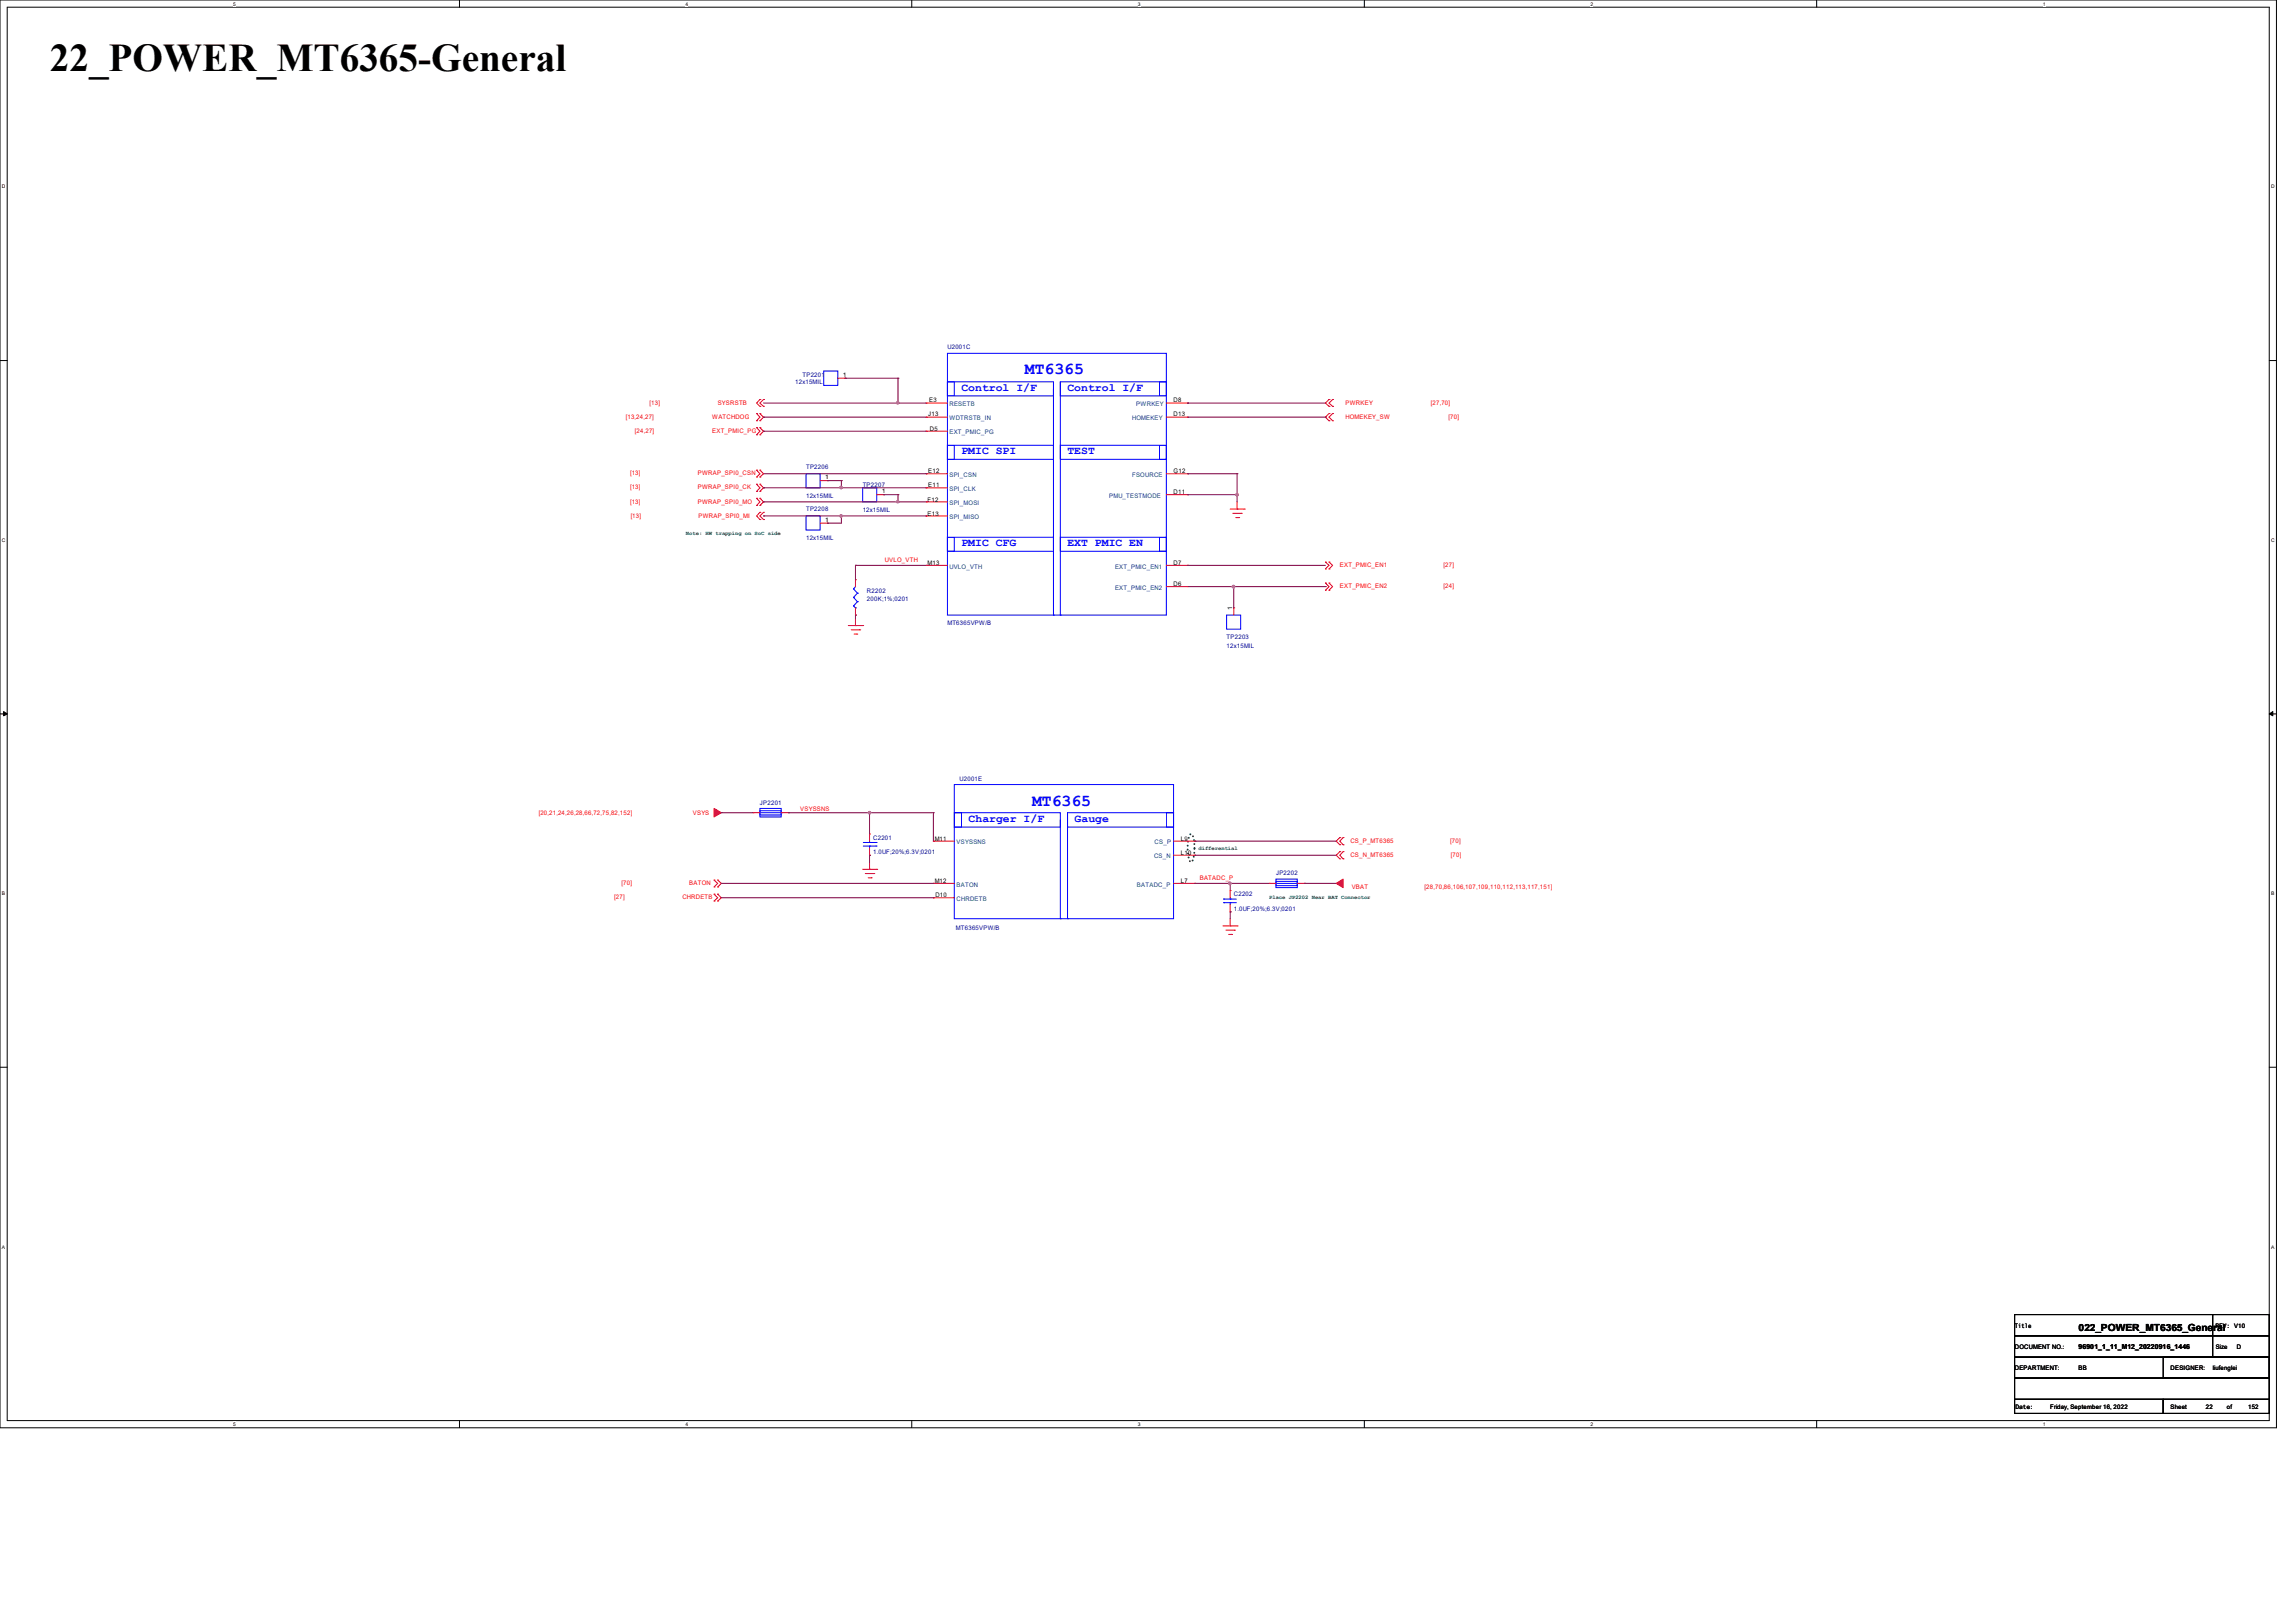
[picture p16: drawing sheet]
<svg xmlns="http://www.w3.org/2000/svg" width="297mm" height="210mm" viewBox="0 0 297 210" stroke-linecap="round" stroke-linejoin="round" font-family="sans-serif">
<defs><g id="words">
<text font-size="5.1" x="6.4" y="9.2">22_POWER_MT6365-General</text>
<g font-size="2.2" fill="#00f">
<text x="132.6" y="48.4">MT6365</text>
<text x="133.5" y="104.2">MT6365</text>
</g>
<g font-size="1.4" fill="#00f">
<text x="124.4" y="50.5">Control I/F</text>
<text x="138.1" y="50.5">Control I/F</text>
<text x="124.4" y="58.8">PMIC SPI</text>
<text x="138.1" y="58.8">TEST</text>
<text x="124.4" y="70.7">PMIC CFG</text>
<text x="138.1" y="70.7">EXT PMIC EN</text>
<text x="125.3" y="106.3">Charger I/F</text>
<text x="139" y="106.3">Gauge</text>
</g>
<text font-size="1.3" x="268.9" y="172.2">022_POWER_MT6365_General</text>
<text font-size=".9" x="268.9" y="174.5">96901_1_11_M12_20220916_1446</text>
<g font-size=".8" fill="#000080">
<text x="122.6" y="45.1">U2001C</text>
<text x="102.9" y="49.7">12x15MIL</text>
<text x="103.8" y="48.8">TP2201</text>
<text x="104.3" y="60.7">TP2206</text>
<text x="104.3" y="64.4">12x15MIL</text>
<text x="111.6" y="62.9">TP2207</text>
<text x="104.3" y="66.2">TP2208</text>
<text x="104.3" y="69.9">12x15MIL</text>
<text x="111.6" y="66.3">12x15MIL</text>
<text x="112.1" y="76.7">R2202</text>
<text x="112.1" y="77.8">200K;1%;0201</text>
<text x="122.6" y="80.9">MT6365VPW/B</text>
<text x="158.7" y="82.7">TP2203</text>
<text x="158.7" y="83.8">12x15MIL</text>
<text x="124.1" y="101">U2001E</text>
<text x="98.3" y="104.1">JP2201</text>
<text x="113" y="108.7">C2201</text>
<text x="113" y="110.5">1.0UF;20%;6.3V;0201</text>
<text x="165.1" y="113.2">JP2202</text>
<text x="159.6" y="116">C2202</text>
<text x="159.6" y="117.8">1.0UF;20%;6.3V;0201</text>
<text x="123.7" y="120.3">MT6365VPW/B</text>
</g>
<g font-size=".8" fill="#f00">
<text x="84" y="52.4">[13]</text>
<text x="92.8" y="52.4">SYSRSTB</text>
<text x="174" y="52.4">PWRKEY</text>
<text x="185.1" y="52.4">[27,70]</text>
<text x="80.9" y="54.2">[13,24,27]</text>
<text x="82.1" y="56">[24,27]</text>
<text x="92.1" y="54.2">WATCHDOG</text>
<text x="92.1" y="56">EXT_PMIC_PG</text>
<text x="174" y="54.2">HOMEKEY_SW</text>
<text x="187.4" y="54.2">[70]</text>
<text x="81.5" y="61.5">[13]</text>
<text x="81.5" y="63.3">[13]</text>
<text x="81.5" y="65.2">[13]</text>
<text x="90.3" y="61.5">PWRAP_SPI0_CSN</text>
<text x="90.3" y="63.3">PWRAP_SPI0_CK</text>
<text x="90.3" y="65.2">PWRAP_SPI0_MO</text>
<text x="81.6" y="67">[13]</text>
<text x="90.3" y="67">PWRAP_SPI0_MI</text>
<text x="114.5" y="72.8">UVLO_VTH</text>
<text x="173.3" y="76.1">EXT_PMIC_EN2</text>
<text x="173.3" y="73.4">EXT_PMIC_EN1</text>
<text x="186.7" y="76.1">[24]</text>
<text x="186.7" y="73.4">[27]</text>
<text x="69.7" y="105.5">[20,21,24,26,28,66,72,75,82,152]</text>
<text x="89.6" y="105.5">VSYS</text>
<text x="103.5" y="105">VSYSSNS</text>
<text x="155.2" y="113.9">BATADC_P</text>
<text x="174.7" y="109.1">CS_P_MT6365</text>
<text x="174.7" y="110.9">CS_N_MT6365</text>
<text x="187.6" y="109.1">[70]</text>
<text x="187.7" y="110.9">[70]</text>
<text x="79.5" y="116.4">[27]</text>
<text x="80.4" y="114.5">[70]</text>
<text x="88.3" y="116.4">CHRDETB</text>
<text x="89.2" y="114.5">BATON</text>
<text x="174.8" y="115.1">VBAT</text>
<text x="184.3" y="115.1">[28,70,86,106,107,109,110,112,113,117,151]</text>
</g>
<g font-size=".8">
<text x="109" y="48.7">1</text>
<text x="120.1" y="53.9">J13</text>
<text x="120.2" y="52.1">E3</text>
<text x="151.8" y="52.1">D8</text>
<text x="151.8" y="53.9">D13</text>
<text x="120.3" y="55.8">D5</text>
<text x="106.7" y="62">1</text>
<text x="114.1" y="63.8">1</text>
<text x="120" y="64.9">F12</text>
<text x="120.1" y="61.2">E12</text>
<text x="120.1" y="63">E11</text>
<text x="151.8" y="64">D11</text>
<text x="151.8" y="61.2">G12</text>
<text x="106.7" y="67.5">1</text>
<text x="120" y="66.7">E13</text>
<text x="120" y="73.1">M13</text>
<text x="151.8" y="73.1">D7</text>
<text x="151.8" y="75.9">D6</text>
<text x="159.4" y="78.9" transform="rotate(-90 159.4 78.9)">1</text>
<text x="120.9" y="108.8">M11</text>
<text x="152.7" y="110.6">L10</text>
<text x="152.7" y="108.8">L9</text>
<text x="120.9" y="114.3">M12</text>
<text x="121" y="116.1">D10</text>
<text x="152.7" y="114.3">L7</text>
<text x="260.6" y="171.8">Title</text>
<text x="286.6" y="171.8">REV: V10</text>
<text x="260.6" y="174.5">DOCUMENT NO.:</text>
<text x="260.6" y="177.3">DEPARTMENT:</text>
<text x="268.9" y="177.3">BB</text>
<text x="280.8" y="177.3">DESIGNER:</text>
<text x="286.2" y="177.3">liufenglei</text>
<text x="286.6" y="174.5">Size</text>
<text x="289.4" y="174.5">D</text>
<text x="260.7" y="182.4">Date:</text>
<text x="265.2" y="182.4">Friday, September 16, 2022</text>
<text x="280.8" y="182.4">Sheet</text>
<text x="285.3" y="182.4">22</text>
<text x="288.1" y="182.4">of</text>
<text x="290.8" y="182.4">152</text>
</g>
<g font-size=".8" fill="#004080">
<text x="122.8" y="52.5">RESETB</text>
<text x="147" y="52.5">PWRKEY</text>
<text x="122.8" y="54.4">WDTRSTB_IN</text>
<text x="122.8" y="56.2">EXT_PMIC_PG</text>
<text x="146.4" y="54.4">HOMEKEY</text>
<text x="122.8" y="61.7">SPI_CSN</text>
<text x="122.8" y="63.5">SPI_CLK</text>
<text x="122.8" y="65.3">SPI_MOSI</text>
<text x="143.5" y="64.4">PMU_TESTMODE</text>
<text x="146.4" y="61.7">FSOURCE</text>
<text x="122.8" y="67.2">SPI_MISO</text>
<text x="122.8" y="73.6">UVLO_VTH</text>
<text x="144.2" y="73.6">EXT_PMIC_EN1</text>
<text x="144.2" y="76.3">EXT_PMIC_EN2</text>
<text x="123.7" y="109.2">VSYSSNS</text>
<text x="149.3" y="111">CS_N</text>
<text x="149.4" y="109.2">CS_P</text>
<text x="123.7" y="114.7">BATON</text>
<text x="123.7" y="116.5">CHRDETB</text>
<text x="147.1" y="114.7">BATADC_P</text>
</g>
<g font-size=".7" fill="#008000">
<text x="88.7" y="69.2">Note: HW trapping on SoC side</text>
<text x="155" y="109.9">differential</text>
<text x="164.2" y="116.3">Place JP2202 Near BAT Connector</text>
</g>
<g font-size=".6">
<text x="30.2" y=".7">5</text>
<text x="88.7" y=".7">4</text>
<text x="147.2" y=".7">3</text>
<text x="205.7" y=".7">2</text>
<text x="264.2" y=".7">1</text>
<text x=".3" y="24.4">D</text>
<text x="293.8" y="24.4">D</text>
<text x=".3" y="70.1">C</text>
<text x="293.8" y="70.1">C</text>
<text x=".3" y="115.8">B</text>
<text x="293.8" y="115.8">B</text>
<text x=".3" y="161.5">A</text>
<text x="293.8" y="161.5">A</text>
<text x="30.2" y="184.5">5</text>
<text x="88.7" y="184.5">4</text>
<text x="147.2" y="184.5">3</text>
<text x="205.7" y="184.5">2</text>
<text x="264.2" y="184.5">1</text>
</g>
</g></defs>
<path d="M0 0h294.5v184.7h-294.5zM.9 .9h292.6v182.9h-292.6z" fill="none" stroke="#000" stroke-width=".13"/>
<g fill="#fff">
<path d="M30.2 .1h.3v.7h-.3z"/>
<path d="M30.2 183.9h.3v.8h-.3z"/>
</g>
<path d="M59.4 0v.9M59.4 183.8v.9" fill="none" stroke="#000" stroke-width=".13"/>
<g fill="#fff">
<path d="M88.7 .1h.3v.7h-.3z"/>
<path d="M88.7 183.9h.3v.8h-.3z"/>
</g>
<path d="M117.9 0v.9M117.9 183.8v.9" fill="none" stroke="#000" stroke-width=".13"/>
<g fill="#fff">
<path d="M147.2 .1h.3v.7h-.3z"/>
<path d="M147.2 183.9h.3v.8h-.3z"/>
</g>
<path d="M176.5 0v.9M176.5 183.8v.9" fill="none" stroke="#000" stroke-width=".13"/>
<g fill="#fff">
<path d="M205.7 .1h.4v.7h-.4z"/>
<path d="M205.7 183.9h.4v.8h-.4z"/>
</g>
<path d="M235 0v.9M235 183.8v.9" fill="none" stroke="#000" stroke-width=".13"/>
<g fill="#fff">
<path d="M264.2 .1h.4v.7h-.4z"/>
<path d="M264.2 183.9h.4v.8h-.4z"/>
<path d="M.3 23.8h.4v.7h-.4z"/>
<path d="M293.8 23.8h.5v.7h-.5z"/>
<path d="M.3 69.5h.4v.7h-.4z"/>
<path d="M293.8 69.5h.5v.7h-.5z"/>
</g>
<path d="M0 46.7h.9M293.5 46.7h1" fill="none" stroke="#000" stroke-width=".13"/>
<g fill="#fff">
<path d="M.3 115.2h.4v.8h-.4z"/>
<path d="M293.8 115.2h.4v.8h-.4z"/>
</g>
<path d="M0 92.4h.9M293.5 92.4h1" fill="none" stroke="#000" stroke-width=".13"/>
<path d="M.5 92.1l.4 .3-.4 .2zM293.5 92.4l.5-.3v.5z" fill="#000" stroke="#000" stroke-width=".13"/>
<g fill="#fff">
<path d="M.3 161h.3v.7h-.3z"/>
<path d="M293.8 161h.4v.7h-.4z"/>
</g>
<path d="M0 138.1h.9M293.5 138.1h1M260.6 170.1h25.6v2.7h-25.6zM260.6 172.8h25.6v2.8h-25.6zM260.6 178.3h32.9v2.8h-32.9zM260.6 175.6h32.9v2.7h-32.9zM279.8 175.6h13.7v2.7h-13.7zM286.2 170.1h7.3v2.7h-7.3zM286.2 172.8h7.3v2.8h-7.3zM260.6 181.1h19.2v1.8h-19.2zM279.8 181.1h13.7v1.8h-13.7z" fill="none" stroke="#000" stroke-width=".13"/>
<path d="M153.9 108l.2-.1a1.47 1.47 0 0 1 .4 1.3v.5a3.6 3.6 0 0 1-.3 1.8h-.1a1.47 1.47 0 0 1-.4-1.2l-.1-.6a3.6 3.6 0 0 1 .3-1.7z" fill="none" stroke="#008000" stroke-width=".25" stroke-dasharray="0 .5"/>
<g fill="none" stroke="#f00" stroke-width=".13">
<path d="M97.9 53.5h.1M97.9 54.4h.1M97.9 55.3h.1M97.9 56.3h.1M97.9 53.5l.4 .5-.4 .4M97.9 55.3l.4 .5-.4 .5M98.3 54.4h.1M98.3 53.5h.1M98.3 56.3h.1M98.3 55.3h.1M98.3 51.7h.1M98.3 52.6h.1"/>
<path d="M98.3 53.5l.5 .5-.5 .4M98.3 55.3l.5 .5-.5 .5M98.3 51.7l-.4 .5 .4 .4M98.8 51.7h.1M98.8 52.6h.1M98.8 51.7l-.5 .5 .5 .4M108.4 48.9h.9M109.3 48.9h.1M119.8 52.2h.1M119.8 54h.1M119.8 55.8h.1M119.8 52.2h2.8"/>
<path d="M119.8 54h2.8M119.8 55.8h2.8M150.9 52.2h2.7M150.9 54h2.7M153.6 52.2h.1M153.6 54h.1M171.9 52.6h.1M171.9 51.7h.1M171.9 54.4h.1M171.9 53.5h.1M171.9 51.7l-.5 .5 .5 .4M171.9 53.5l-.5 .5 .5 .4"/>
<path d="M172.4 51.7h.1M172.4 52.6h.1M172.4 53.5h.1M172.4 54.4h.1M172.4 51.7l-.5 .5 .5 .4M172.4 53.5l-.5 .5 .5 .4M97.9 60.8h.1M97.9 61.7h.1M97.9 62.7h.1M97.9 63.6h.1M97.9 64.5h.1M97.9 65.4h.1"/>
<path d="M97.9 60.8l.4 .5-.4 .4M97.9 62.7l.4 .4-.4 .5M97.9 64.5l.4 .4-.4 .5M98.3 61.7h.1M98.3 60.8h.1M98.3 63.6h.1M98.3 62.7h.1M98.3 65.4h.1M98.3 64.5h.1M98.3 66.3h.1M98.3 67.2h.1M98.3 60.8l.5 .5-.5 .4"/>
<path d="M98.3 62.7l.5 .4-.5 .5M98.3 64.5l.5 .4-.5 .5M98.3 66.3l-.4 .5 .4 .4M98.8 66.3h.1M98.8 67.2h.1M98.8 66.3l-.5 .5 .5 .4M106.1 67.7h.9M106.1 62.2h.9M107 67.7h.1M107 62.2h.1M110.7 75h.1M110.7 79.6h.1"/>
<path d="M110.7 75v.9M110.7 78.7v.9M113.4 64h.9M114.3 64h.1M119.8 61.3h.1M119.8 63.1h.1M119.8 64.9h.1M119.8 66.8h.1M119.8 73.2h.1M119.8 73.2h2.8M119.8 61.3h2.8M119.8 63.1h2.8"/>
<path d="M119.8 64.9h2.8M119.8 66.8h2.8M150.9 73.2h2.7M150.9 75.9h2.7M150.9 61.3h2.7M150.9 64h2.7M153.6 73.2h.1M153.6 75.9h.1M153.6 64h.1M153.6 61.3h.1M159.1 65.9h1.9M159.5 66.4h1.1"/>
<path d="M159.6 78.7h.1M159.6 78.7v.9M159.9 67h.3M160 65.9h.1M160 64.9v1M160.2 67h.1M160.6 66.4h.1M161 65.9h.1M171.4 76.4h.1M171.4 75.4h.1M171.4 73.6h.1M171.4 72.7h.1"/>
<path d="M171.4 75.4l.5 .5-.5 .5M171.4 72.7l.5 .5-.5 .4M171.9 76.4h.1M171.9 75.4h.1M171.9 73.6h.1M171.9 72.7h.1M171.9 75.4l.5 .5-.5 .5M171.9 72.7l.5 .5-.5 .4M109.7 80.9h1.9M110.1 81.5h1.1M110.5 82h.3M110.7 80.9h.1"/>
<path d="M110.7 80v.9M110.8 82h.1M111.2 81.5h.1M111.6 80.9h.1M92.4 115.7h.1M92.4 116.6h.1M92.4 113.9h.1M92.4 114.8h.1M92.4 115.7l.4 .5-.4 .4M92.4 113.9l.4 .4-.4 .5M92.8 116.6h.1M92.8 115.7h.1"/>
<path d="M92.8 114.8h.1M92.8 113.9h.1M92.8 115.7l.5 .5-.5 .4M92.8 113.9l.5 .4-.5 .5M97.4 105.2h.1M97.4 105.2h.9M101 105.2h1M102 105.2h.1M111.6 112.5h1.8M111.9 113h1.1M112.3 113.6h.4M112.5 112.5h.1"/>
<path d="M112.5 107.9h.1M112.5 110.7h.1M112.5 107.9v.9M112.5 109.7v1M112.5 111.6v.9M112.7 113.6h.1M113 113h.1M113.4 112.5h.1M120.7 108.8h.1M120.7 114.3h.1M120.7 116.2h.1M120.7 108.8h2.7"/>
<path d="M120.7 114.3h2.7M120.7 116.2h2.7M151.8 108.8h2.8M151.8 114.3h2.8M151.8 110.7h2.8M154.6 114.3h.1M154.6 110.7h.1M154.6 108.8h.1M158.2 119.8h1.8M159.1 119.8h.1M159.1 115.2h.1M159.1 118h.1"/>
<path d="M159.1 115.2v1M159.1 117.1v.9M159.1 118.9v.9M160 119.8h.1M164.2 114.3h.1M164.2 114.3h.9M167.8 114.3h.9M168.7 114.3h.1M173.3 109.3h.1M173.3 108.4h.1M173.3 111.1h.1M173.3 110.2h.1"/>
<path d="M173.3 108.4l-.5 .4 .5 .5M173.3 110.2l-.5 .5 .5 .4M173.7 108.4h.1M173.7 109.3h.1M173.7 110.2h.1M173.7 111.1h.1M173.7 108.4l-.4 .4 .4 .5M173.7 110.2l-.4 .5 .4 .4M158.6 120.4h1.1M158.9 120.9h.4M159.3 120.9h.1M159.7 120.4h.1"/>
</g>
<g fill="#f00" stroke="#f00" stroke-width=".13">
<path d="M92.4 104.6l.9 .6-.9 .5z" fill-rule="evenodd"/>
<path d="M172.8 114.3l.9-.6v1.2z" fill-rule="evenodd"/>
</g>
<g fill="none" stroke="#00f" stroke-width=".13">
<path d="M106.6 48h1.8v1.9h-1.8zM122.6 49.4h13.7v1.8h-13.7zM122.6 49.4h.8v1.8h-.8zM122.6 45.7h28.3v33.9h-28.3zM122.6 57.6h.8v1.8h-.8zM122.6 57.6h13.7v1.8h-13.7zM136.3 50.3v29.3M137.2 49.4h13.7v1.8h-13.7zM137.2 57.6h13.7v1.8h-13.7zM137.2 49.4v30.2M150 49.4h.9v1.8h-.9zM150 57.6h.9v1.8h-.9z"/>
<path d="M104.3 66.8h1.8v1.8h-1.8zM104.3 61.3h1.8v1.8h-1.8zM110.4 76.2h.1M110.4 77.3h.1M110.4 78.4h.1M110.4 76.2l.5 .6M110.4 77.3l.5 .6M110.4 78.4l.3 .3M110.7 78.7h.1M110.7 75.9l-.3 .3M110.9 76.8h.1M110.9 77.9h.1"/>
<path d="M110.9 76.8l-.5 .5M110.9 77.9l-.5 .5M111.6 63.1h1.8v1.8h-1.8zM122.6 69.5h.8v1.8h-.8zM122.6 69.5h13.7v1.8h-13.7zM136.3 79.6h.1M137.2 69.5h13.7v1.8h-13.7zM137.2 79.6h.1M150 69.5h.9v1.8h-.9zM158.7 79.6h1.8v1.8h-1.8zM98.3 104.9h2.7v.6h-2.7zM98.3 104.6h2.7v1.1h-2.7z"/>
<path d="M98.3 105.2h2.7M101 105.2h.1M111.7 109.5h1.6M111.7 109h1.6M112.5 109h.1M112.5 109.5h.1M112.5 108.8v.2M112.5 109.5v.2M113.3 109.5h.1M113.3 109h.1M123.4 105.2h13.8v1.8h-13.8zM123.4 105.2h1v1.8h-1z"/>
<path d="M123.4 101.5h28.4v17.4h-28.4zM137.2 118.9h.1M137.2 106.1v12.8M138.1 105.2h13.7v1.8h-13.7zM138.1 118.9h.1M138.1 105.2v13.7M150.9 105.2h.9v1.8h-.9zM158.3 116.8h.1M158.3 116.3h.1M158.3 116.8h1.6M158.3 116.3h1.6M159.1 116.3h.1"/>
<path d="M159.1 116.8h.1M159.1 116.2v.1M159.1 116.8v.3M165.1 114h2.7v.6h-2.7zM165.1 113.7h2.7v1.2h-2.7zM165.1 114.3h2.7M167.8 114.3h.1"/>
</g>
<g fill="none" stroke="#800040" stroke-width=".13">
<path d="M98.8 55.8h.1M98.8 54h.1M98.8 55.8h21M98.8 52.2h21M98.8 54h21M109.3 48.9h.1M109.3 48.9h6.9M116.2 52.2h.1M116.2 48.9h.1M116.2 48.9v3.3M153.6 52.2h.1M153.6 52.2h17.8"/>
<path d="M153.6 54h17.8M171.4 54h.1M98.8 64.9h.1M98.8 63.1h.1M98.8 66.8h.1M98.8 61.3h21M98.8 64.9h21M98.8 63.1h21M98.8 66.8h21M107 62.2h.1M107 67.7h.1M107 62.2h1.8"/>
<path d="M108.8 62.2h.1M108.8 63.1h.1M108.8 66.8h.1M108.8 62.2v.9M108.8 66.8v.9h-1.8M110.7 73.2h.1M110.7 79.6h.1M110.7 73.2h9.1M110.7 73.2v1.8M110.7 79.6v.4M114.3 64h.1M114.3 64h1.9"/>
<path d="M116.2 64h.1M116.2 64.9h.1M116.2 64v.9M119.8 61.3h.1M153.6 64h.1M153.6 61.3h.1M153.6 73.2h.1M153.6 64h6.4M153.6 61.3h6.4M153.6 75.9h17.8M153.6 73.2h17.8M159.6 75.9h.1"/>
<path d="M159.6 75.9v2.8M160 61.3h.1M160 64h.1M160 61.3v3.6M171.4 75.9h.1M93.3 105.2h.1M93.3 114.3h27.4M93.3 105.2h4.1M93.3 116.2h27.4M102 105.2h.1M102 105.2h18.7M112.5 110.7h.1"/>
<path d="M112.5 105.2h.1M112.5 105.2v2.7M112.5 110.7v.9M120.7 114.3h.1M120.7 116.2h.1M120.7 105.2h.1M120.7 105.2v3.6M154.6 114.3h.1M154.6 108.8h.1M154.6 110.7h.1M154.6 114.3h9.6M154.6 108.8h18.2"/>
<path d="M154.6 110.7h18.2M159.1 114.3h.1M159.1 118h.1M159.1 114.3v.9M159.1 118v.9M168.7 114.3h.1M168.7 114.3h4.1"/>
</g>
<g fill="#f0f" stroke="#f0f" stroke-width=".13">
<path d="M116 64.8h.2v.2h-.2z" fill-rule="evenodd"/>
<path d="M116 64.8h.2v.2h-.2z" fill-rule="evenodd"/>
<circle cx="160" cy="64" r=".17"/>
<circle cx="159.1" cy="114.3" r=".17"/>
<circle cx="112.5" cy="105.2" r=".17"/>
<circle cx="108.8" cy="63.1" r=".17"/>
<circle cx="108.8" cy="66.8" r=".17"/>
<circle cx="116.1" cy="52.1" r=".17"/>
<circle cx="159.6" cy="75.9" r=".17"/>
</g>
<use href="#words"/>
</svg>
